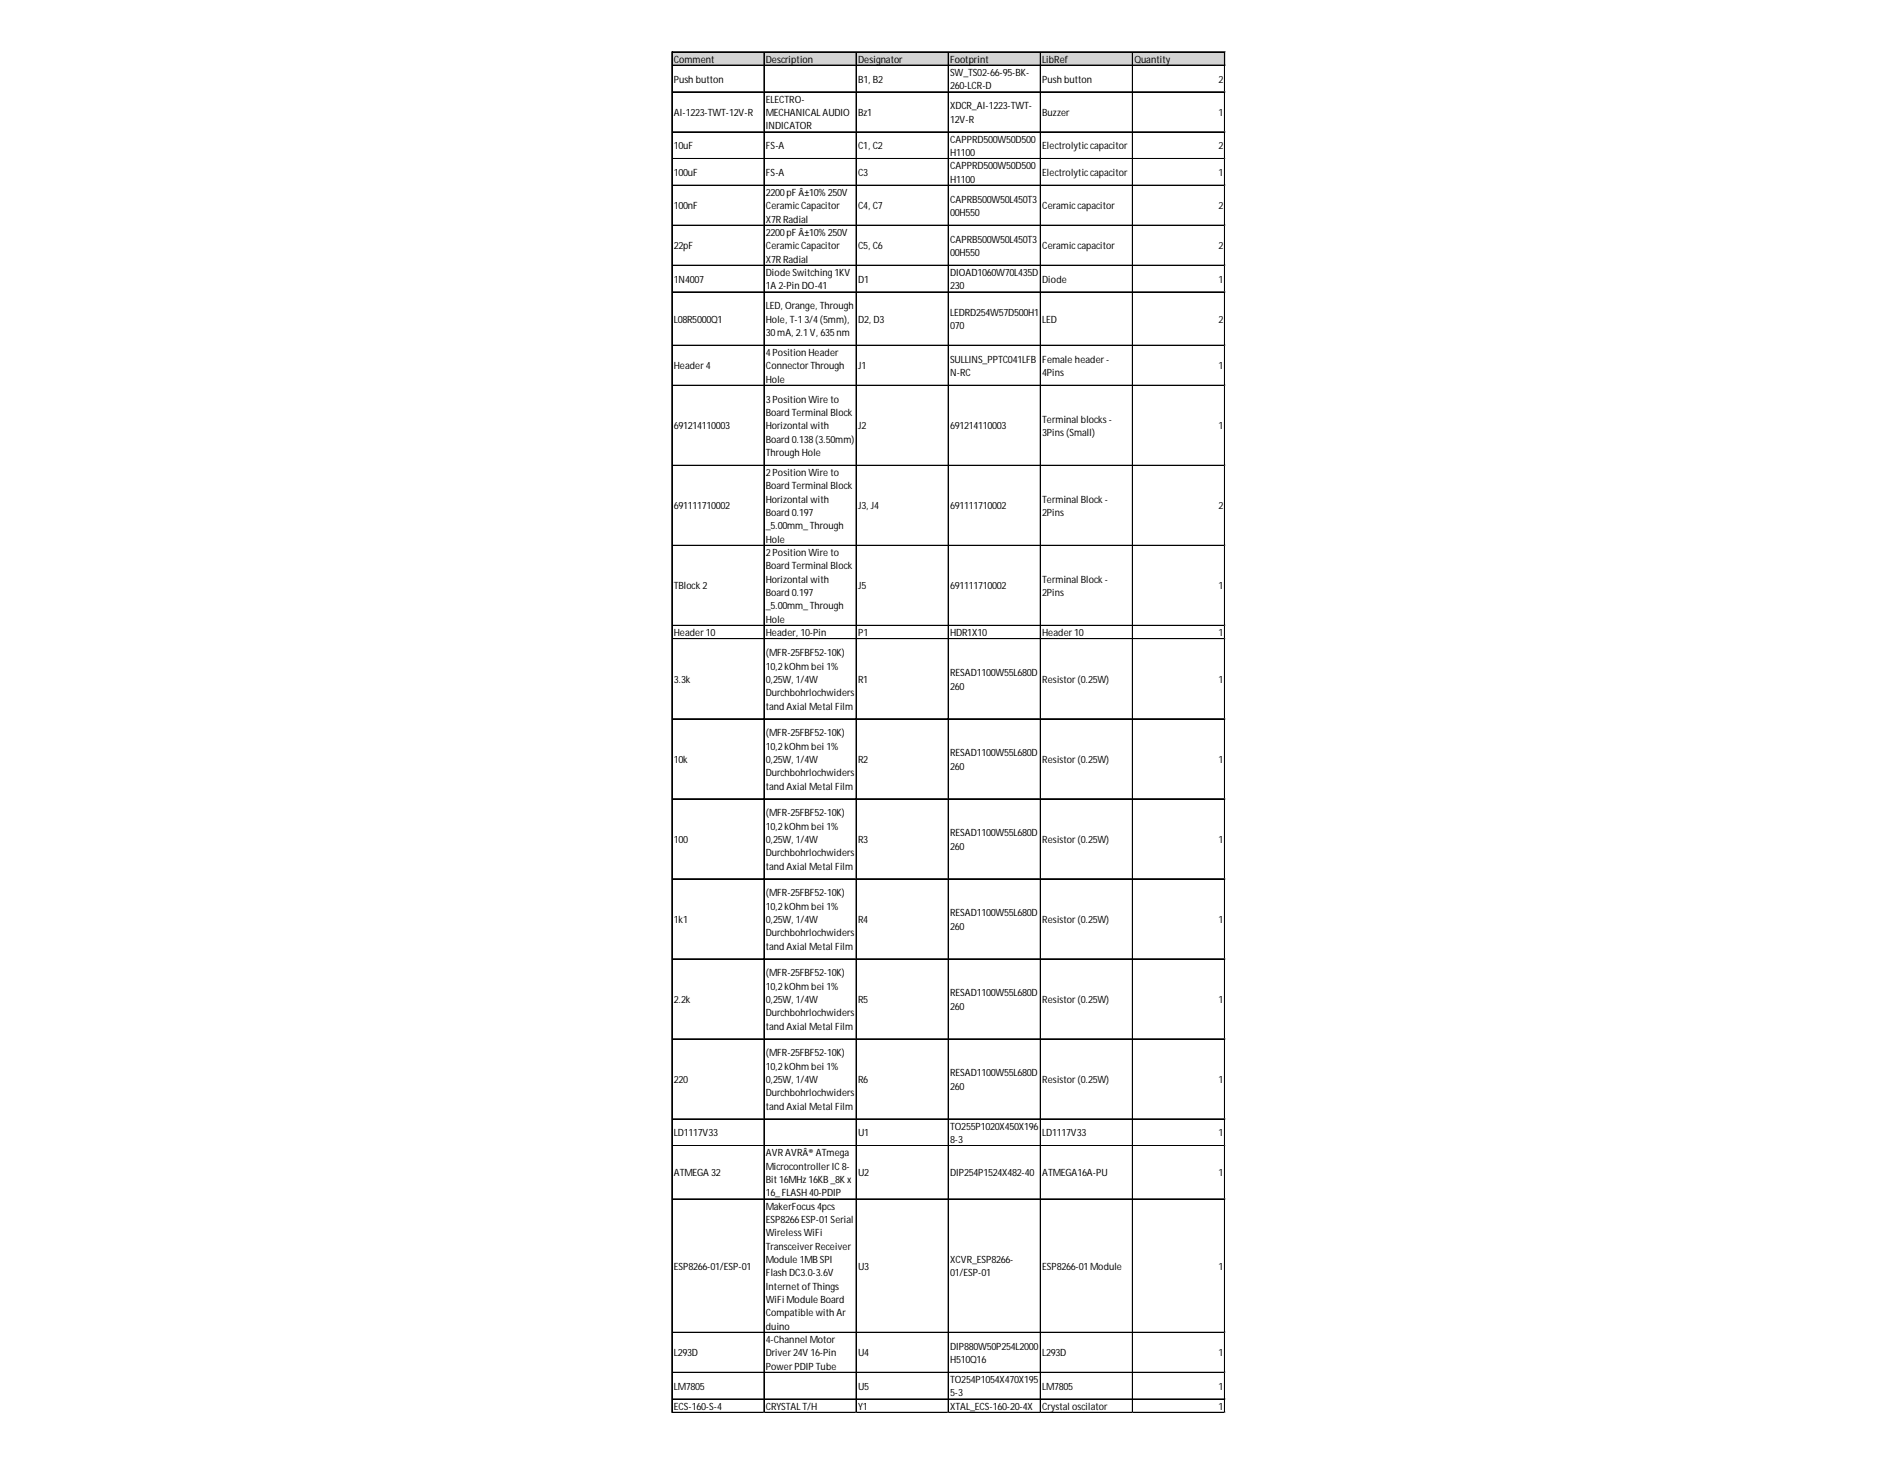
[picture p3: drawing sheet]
<svg xmlns="http://www.w3.org/2000/svg" width="279mm" height="216mm" viewBox="0 0 279 216" stroke-linecap="round" stroke-linejoin="round" font-family="sans-serif">
<defs><g id="words">
<g font-size="1.5">
<text x="99.1" y="9.2">Comment</text>
<text x="112.6" y="9.2">Description</text>
<text x="126.2" y="9.2">Designator</text>
<text x="139.7" y="9.2">Footprint</text>
<text x="139.7" y="11.2">SW_TS02-66-95-BK-</text>
<text x="153.3" y="9.2">LibRef</text>
<text x="166.8" y="9.2">Quantity</text>
<text x="99.1" y="12.2">Push button</text>
<text x="99.1" y="17.1">AI-1223-TWT-12V-R</text>
<text x="112.6" y="15.1">ELECTRO-</text>
<text x="112.6" y="17.1">MECHANICAL AUDIO</text>
<text x="126.2" y="12.2">B1, B2</text>
<text x="126.2" y="17.1">Bz1</text>
<text x="139.7" y="13.1">260-LCR-D</text>
<text x="139.7" y="16.1">XDCR_AI-1223-TWT-</text>
<text x="153.3" y="12.2">Push button</text>
<text x="153.3" y="17.1">Buzzer</text>
<text x="179.2" y="12.2">2</text>
<text x="179.2" y="17.1">1</text>
<text x="99.1" y="22">10uF</text>
<text x="112.6" y="19">INDICATOR</text>
<text x="112.6" y="22">FS-A</text>
<text x="126.2" y="22">C1, C2</text>
<text x="139.7" y="18">12V-R</text>
<text x="139.7" y="21">CAPPRD500W50D500</text>
<text x="139.7" y="22.9">H1100</text>
<text x="153.3" y="22">Electrolyticcapacitor</text>
<text x="179.2" y="22">2</text>
<text x="99.1" y="25.9">100uF</text>
<text x="112.6" y="25.9">FS-A</text>
<text x="112.6" y="28.8">2200pF Â±10% 250V</text>
<text x="126.2" y="25.9">C3</text>
<text x="139.7" y="24.9">CAPPRD500W50D500</text>
<text x="139.7" y="26.9">H1100</text>
<text x="139.7" y="29.8">CAPRB500W50L450T3</text>
<text x="153.3" y="25.9">Electrolyticcapacitor</text>
<text x="179.2" y="25.9">1</text>
<text x="99.1" y="30.8">100nF</text>
<text x="112.6" y="30.8">CeramicCapacitor</text>
<text x="112.6" y="32.7">X7R Radial</text>
<text x="112.6" y="34.7">2200pF Â±10% 250V</text>
<text x="126.2" y="30.8">C4, C7</text>
<text x="139.7" y="31.8">00H550</text>
<text x="139.7" y="35.7">CAPRB500W50L450T3</text>
<text x="153.3" y="30.8">Ceramiccapacitor</text>
<text x="179.2" y="30.8">2</text>
<text x="99.1" y="36.7">22pF</text>
<text x="99.1" y="41.6">1N4007</text>
<text x="112.6" y="36.7">CeramicCapacitor</text>
<text x="112.6" y="38.6">X7R Radial</text>
<text x="112.6" y="40.6">Diode Switching 1KV</text>
<text x="126.2" y="36.7">C5, C6</text>
<text x="126.2" y="41.6">D1</text>
<text x="139.7" y="37.7">00H550</text>
<text x="139.7" y="40.6">DIOAD1060W70L435D</text>
<text x="153.3" y="36.7">Ceramiccapacitor</text>
<text x="153.3" y="41.6">Diode</text>
<text x="179.2" y="36.7">2</text>
<text x="179.2" y="41.6">1</text>
<text x="99.1" y="47.5">L08R5000Q1</text>
<text x="112.6" y="42.6">1A 2-Pin DO-41</text>
<text x="112.6" y="45.5">LED, Orange, Through</text>
<text x="112.6" y="47.5">Hole, T-13/4(5mm),</text>
<text x="126.2" y="47.5">D2, D3</text>
<text x="139.7" y="42.6">230</text>
<text x="139.7" y="46.5">LEDRD254W57D500H1</text>
<text x="153.3" y="47.5">LED</text>
<text x="179.2" y="47.5">2</text>
<text x="112.6" y="49.4">30mA, 2.1V, 635nm</text>
<text x="112.6" y="52.4">4Position Header</text>
<text x="139.7" y="48.4">070</text>
<text x="139.7" y="53.3">SULLINS_PPTC041LFB</text>
<text x="153.3" y="53.3">Female header -</text>
<text x="99.1" y="54.3">Header 4</text>
<text x="112.6" y="54.3">Connector Through</text>
<text x="112.6" y="56.3">Hole</text>
<text x="112.6" y="59.2">3Position Wire to</text>
<text x="126.2" y="54.3">J1</text>
<text x="139.7" y="55.3">N-RC</text>
<text x="153.3" y="55.3">4Pins</text>
<text x="179.2" y="54.3">1</text>
<text x="99.1" y="63.2">691214110003</text>
<text x="112.6" y="61.2">Board Terminal Block</text>
<text x="112.6" y="63.2">Horizontal with</text>
<text x="112.6" y="65.1">Board 0.138(3.50mm)</text>
<text x="126.2" y="63.2">J2</text>
<text x="139.7" y="63.2">691214110003</text>
<text x="153.3" y="62.2">Terminal blocks -</text>
<text x="153.3" y="64.1">3Pins (Small)</text>
<text x="179.2" y="63.2">1</text>
<text x="112.6" y="67.1">Through Hole</text>
<text x="112.6" y="70">2Position Wire to</text>
<text x="112.6" y="72">Board Terminal Block</text>
<text x="99.1" y="74.9">691111710002</text>
<text x="112.6" y="73.9">Horizontal with</text>
<text x="112.6" y="75.9">Board 0.197</text>
<text x="112.6" y="77.9">_5.00mm_ Through</text>
<text x="126.2" y="74.9">J3, J4</text>
<text x="139.7" y="74.9">691111710002</text>
<text x="153.3" y="73.9">Terminal Block -</text>
<text x="153.3" y="75.9">2Pins</text>
<text x="179.2" y="74.9">2</text>
<text x="112.6" y="79.8">Hole</text>
<text x="112.6" y="81.8">2Position Wire to</text>
<text x="112.6" y="83.8">Board Terminal Block</text>
<text x="99.1" y="86.7">TBlock 2</text>
<text x="112.6" y="85.7">Horizontal with</text>
<text x="112.6" y="87.7">Board 0.197</text>
<text x="112.6" y="89.6">_5.00mm_ Through</text>
<text x="126.2" y="86.7">J5</text>
<text x="139.7" y="86.7">691111710002</text>
<text x="153.3" y="85.7">Terminal Block -</text>
<text x="153.3" y="87.7">2Pins</text>
<text x="179.2" y="86.7">1</text>
<text x="99.1" y="93.6">Header 10</text>
<text x="112.6" y="91.6">Hole</text>
<text x="112.6" y="93.6">Header, 10-Pin</text>
<text x="126.2" y="93.6">P1</text>
<text x="139.7" y="93.6">HDR1X10</text>
<text x="153.3" y="93.6">Header 10</text>
<text x="179.2" y="93.6">1</text>
<text x="99.1" y="100.4">3.3k</text>
<text x="112.6" y="96.5">(MFR-25FBF52-10K)</text>
<text x="112.6" y="98.5">10,2kOhm bei 1%</text>
<text x="112.6" y="100.4">0,25W, 1/4W</text>
<text x="126.2" y="100.4">R1</text>
<text x="139.7" y="99.4">RESAD1100W55L680D</text>
<text x="139.7" y="101.4">260</text>
<text x="153.3" y="100.4">Resistor (0.25W)</text>
<text x="179.2" y="100.4">1</text>
<text x="112.6" y="102.4">Durchbohrlochwiders</text>
<text x="112.6" y="104.3">tand Axial Metal Film</text>
<text x="99.1" y="112.2">10k</text>
<text x="112.6" y="108.3">(MFR-25FBF52-10K)</text>
<text x="112.6" y="110.2">10,2kOhm bei 1%</text>
<text x="112.6" y="112.2">0,25W, 1/4W</text>
<text x="126.2" y="112.2">R2</text>
<text x="139.7" y="111.2">RESAD1100W55L680D</text>
<text x="139.7" y="113.2">260</text>
<text x="153.3" y="112.2">Resistor (0.25W)</text>
<text x="179.2" y="112.2">1</text>
<text x="112.6" y="114.2">Durchbohrlochwiders</text>
<text x="112.6" y="116.1">tand Axial Metal Film</text>
<text x="99.1" y="124">100</text>
<text x="112.6" y="120">(MFR-25FBF52-10K)</text>
<text x="112.6" y="122">10,2kOhm bei 1%</text>
<text x="112.6" y="124">0,25W, 1/4W</text>
<text x="112.6" y="125.9">Durchbohrlochwiders</text>
<text x="126.2" y="124">R3</text>
<text x="139.7" y="123">RESAD1100W55L680D</text>
<text x="139.7" y="124.9">260</text>
<text x="153.3" y="124">Resistor (0.25W)</text>
<text x="179.2" y="124">1</text>
<text x="112.6" y="127.9">tand Axial Metal Film</text>
<text x="112.6" y="131.8">(MFR-25FBF52-10K)</text>
<text x="99.1" y="135.7">1k1</text>
<text x="112.6" y="133.8">10,2kOhm bei 1%</text>
<text x="112.6" y="135.7">0,25W, 1/4W</text>
<text x="112.6" y="137.7">Durchbohrlochwiders</text>
<text x="126.2" y="135.7">R4</text>
<text x="139.7" y="134.8">RESAD1100W55L680D</text>
<text x="139.7" y="136.7">260</text>
<text x="153.3" y="135.7">Resistor (0.25W)</text>
<text x="179.2" y="135.7">1</text>
<text x="112.6" y="139.7">tand Axial Metal Film</text>
<text x="112.6" y="143.6">(MFR-25FBF52-10K)</text>
<text x="99.1" y="147.5">2.2k</text>
<text x="112.6" y="145.5">10,2kOhm bei 1%</text>
<text x="112.6" y="147.5">0,25W, 1/4W</text>
<text x="112.6" y="149.5">Durchbohrlochwiders</text>
<text x="126.2" y="147.5">R5</text>
<text x="139.7" y="146.5">RESAD1100W55L680D</text>
<text x="139.7" y="148.5">260</text>
<text x="153.3" y="147.5">Resistor (0.25W)</text>
<text x="179.2" y="147.5">1</text>
<text x="112.6" y="151.4">tand Axial Metal Film</text>
<text x="112.6" y="155.4">(MFR-25FBF52-10K)</text>
<text x="99.1" y="159.3">220</text>
<text x="112.6" y="157.3">10,2kOhm bei 1%</text>
<text x="112.6" y="159.3">0,25W, 1/4W</text>
<text x="112.6" y="161.2">Durchbohrlochwiders</text>
<text x="126.2" y="159.3">R6</text>
<text x="139.7" y="158.3">RESAD1100W55L680D</text>
<text x="139.7" y="160.3">260</text>
<text x="153.3" y="159.3">Resistor (0.25W)</text>
<text x="179.2" y="159.3">1</text>
<text x="99.1" y="167.1">LD1117V33</text>
<text x="112.6" y="163.2">tand Axial Metal Film</text>
<text x="126.2" y="167.1">U1</text>
<text x="139.7" y="166.1">TO255P1020X450X196</text>
<text x="153.3" y="167.1">LD1117V33</text>
<text x="179.2" y="167.1">1</text>
<text x="99.1" y="173">ATMEGA 32</text>
<text x="112.6" y="170.1">AVR AVRÂ® ATmega</text>
<text x="112.6" y="172">Microcontroller IC 8-</text>
<text x="112.6" y="174">Bit 16MHz 16KB _8K x</text>
<text x="126.2" y="173">U2</text>
<text x="139.7" y="168.1">8-3</text>
<text x="139.7" y="173">DIP254P1524X482-40</text>
<text x="153.3" y="173">ATMEGA16A-PU</text>
<text x="179.2" y="173">1</text>
<text x="112.6" y="176">16_FLASH 40-PDIP</text>
<text x="112.6" y="177.9">MakerFocus 4pcs</text>
<text x="112.6" y="179.9">ESP8266ESP-01Serial</text>
<text x="112.6" y="181.8">Wireless WiFi</text>
<text x="112.6" y="183.8">Transceiver Receiver</text>
<text x="112.6" y="185.8">Module 1MB SPI</text>
<text x="139.7" y="185.8">XCVR_ESP8266-</text>
<text x="99.1" y="186.7">ESP8266-01/ESP-01</text>
<text x="112.6" y="187.7">Flash DC3.0-3.6V</text>
<text x="112.6" y="189.7">Internet ofThings</text>
<text x="112.6" y="191.6">WiFi Module Board</text>
<text x="126.2" y="186.7">U3</text>
<text x="139.7" y="187.7">01/ESP-01</text>
<text x="153.3" y="186.7">ESP8266-01Module</text>
<text x="179.2" y="186.7">1</text>
<text x="112.6" y="193.6">Compatible with Ar</text>
<text x="112.6" y="195.6">duino</text>
<text x="112.6" y="197.5">4-Channel Motor</text>
<text x="99.1" y="199.5">L293D</text>
<text x="112.6" y="199.5">Driver 24V 16-Pin</text>
<text x="112.6" y="201.5">Power PDIP Tube</text>
<text x="126.2" y="199.5">U4</text>
<text x="139.7" y="198.5">DIP880W50P254L2000</text>
<text x="139.7" y="200.5">H510Q16</text>
<text x="139.7" y="203.4">TO254P1054X470X195</text>
<text x="153.3" y="199.5">L293D</text>
<text x="179.2" y="199.5">1</text>
<text x="99.1" y="204.4">LM7805</text>
<text x="99.1" y="207.3">ECS-160-S-4</text>
<text x="112.6" y="207.3">CRYSTAL T/H</text>
<text x="126.2" y="204.4">U5</text>
<text x="126.2" y="207.3">Y1</text>
<text x="139.7" y="205.4">5-3</text>
<text x="139.7" y="207.3">XTAL_ECS-160-20-4X</text>
<text x="153.3" y="204.4">LM7805</text>
<text x="153.3" y="207.3">Crystal oscilator</text>
<text x="179.2" y="204.4">1</text>
<text x="179.2" y="207.3">1</text>
</g>
</g></defs>
<path d="M98.8 7.7h81.4v2h-81.4z" fill="#d3d3d3"/>
<g fill="none" stroke="#000" stroke-width=".15">
<path d="M98.8 7.6v200.2M98.9 7.6h81.3M98.9 7.7h81.3M98.9 9.6h81.3M98.9 13.5h81.3M98.9 19.4h81.3M112.3 7.7v200.1M112.4 7.7v200.1M125.9 7.7v200.1M139.4 7.7v200.1M139.5 7.7v200.1M153 7.7v200.1"/>
<path d="M166.5 7.7v200.1M166.6 7.7v200.1M180.1 7.7v200.1M98.9 23.3h81.3M98.9 23.4h81.3M98.9 27.2h81.3M98.9 27.3h81.3M98.9 33.1h81.3M98.9 33.2h81.3M98.9 39h81.3M98.9 42.9h81.3M98.9 43h81.3"/>
<path d="M98.9 50.8h81.3M98.9 56.7h81.3M98.9 68.4h81.3M98.9 68.5h81.3M98.9 80.2h81.3M98.9 92h81.3M98.9 93.9h81.3M98.9 94h81.3M98.9 105.7h81.3M98.9 117.5h81.3M98.9 129.2h81.3M98.9 129.3h81.3"/>
<path d="M98.9 141h81.3M98.9 141.1h81.3M98.9 152.8h81.3M98.9 164.5h81.3M98.9 164.6h81.3M98.9 168.5h81.3M98.9 176.3h81.3M98.9 176.4h81.3M98.9 195.9h81.3M98.9 196h81.3M98.9 201.8h81.3M98.9 201.9h81.3"/>
<path d="M98.9 205.7h81.3M98.9 205.8h81.3M98.9 207.7h81.3M98.9 207.8h81.3"/>
</g>
<path d="M98.8 207.8v.1" fill="none" stroke="#d4d4d4" stroke-width=".15"/>
<path d="M98.8 207.8l.1 .1z" fill="#d4d4d4"/>
<path d="M112.3 207.8v.1" fill="none" stroke="#d4d4d4" stroke-width=".15"/>
<path d="M112.3 207.8l.1 .1z" fill="#d4d4d4"/>
<path d="M125.9 207.8v.1" fill="none" stroke="#d4d4d4" stroke-width=".15"/>
<path d="M125.9 207.8l.1 .1z" fill="#d4d4d4"/>
<path d="M139.4 207.8v.1" fill="none" stroke="#d4d4d4" stroke-width=".15"/>
<path d="M139.4 207.8l.1 .1z" fill="#d4d4d4"/>
<path d="M153 207.8v.1" fill="none" stroke="#d4d4d4" stroke-width=".15"/>
<path d="M153 207.8l.1 .1z" fill="#d4d4d4"/>
<path d="M166.5 207.8v.1" fill="none" stroke="#d4d4d4" stroke-width=".15"/>
<path d="M166.5 207.8l.1 .1z" fill="#d4d4d4"/>
<path d="M180.1 207.8v.1" fill="none" stroke="#d4d4d4" stroke-width=".15"/>
<path d="M180.1 207.8l.1 .1z" fill="#d4d4d4"/>
<path d="M180.2 13.5h.1" fill="none" stroke="#d4d4d4" stroke-width=".15"/>
<path d="M180.2 13.5v.1z" fill="#d4d4d4"/>
<path d="M180.2 19.4h.1" fill="none" stroke="#d4d4d4" stroke-width=".15"/>
<path d="M180.2 19.4v.1z" fill="#d4d4d4"/>
<path d="M180.2 23.3h.1" fill="none" stroke="#d4d4d4" stroke-width=".15"/>
<path d="M180.2 23.3v.1z" fill="#d4d4d4"/>
<path d="M180.2 27.2h.1" fill="none" stroke="#d4d4d4" stroke-width=".15"/>
<path d="M180.2 27.2v.1z" fill="#d4d4d4"/>
<path d="M180.2 33.1h.1" fill="none" stroke="#d4d4d4" stroke-width=".15"/>
<path d="M180.2 33.1v.1z" fill="#d4d4d4"/>
<path d="M180.2 39h.1" fill="none" stroke="#d4d4d4" stroke-width=".15"/>
<path d="M180.2 39v.1z" fill="#d4d4d4"/>
<path d="M180.2 42.9h.1" fill="none" stroke="#d4d4d4" stroke-width=".15"/>
<path d="M180.2 42.9v.1z" fill="#d4d4d4"/>
<path d="M180.2 50.8h.1" fill="none" stroke="#d4d4d4" stroke-width=".15"/>
<path d="M180.2 50.8v.1z" fill="#d4d4d4"/>
<path d="M180.2 56.7h.1" fill="none" stroke="#d4d4d4" stroke-width=".15"/>
<path d="M180.2 56.7v.1z" fill="#d4d4d4"/>
<path d="M180.2 68.4h.1" fill="none" stroke="#d4d4d4" stroke-width=".15"/>
<path d="M180.2 68.4v.1z" fill="#d4d4d4"/>
<path d="M180.2 80.2h.1" fill="none" stroke="#d4d4d4" stroke-width=".15"/>
<path d="M180.2 80.2v.1z" fill="#d4d4d4"/>
<path d="M180.2 92h.1" fill="none" stroke="#d4d4d4" stroke-width=".15"/>
<path d="M180.2 92v.1z" fill="#d4d4d4"/>
<path d="M180.2 93.9h.1" fill="none" stroke="#d4d4d4" stroke-width=".15"/>
<path d="M180.2 93.9v.1z" fill="#d4d4d4"/>
<path d="M180.2 105.7h.1" fill="none" stroke="#d4d4d4" stroke-width=".15"/>
<path d="M180.2 105.7v.1z" fill="#d4d4d4"/>
<path d="M180.2 117.5h.1" fill="none" stroke="#d4d4d4" stroke-width=".15"/>
<path d="M180.2 117.5v.1z" fill="#d4d4d4"/>
<path d="M180.2 129.2h.1" fill="none" stroke="#d4d4d4" stroke-width=".15"/>
<path d="M180.2 129.2v.1z" fill="#d4d4d4"/>
<path d="M180.2 141h.1" fill="none" stroke="#d4d4d4" stroke-width=".15"/>
<path d="M180.2 141v.1z" fill="#d4d4d4"/>
<path d="M180.2 152.8h.1" fill="none" stroke="#d4d4d4" stroke-width=".15"/>
<path d="M180.2 152.8v.1z" fill="#d4d4d4"/>
<path d="M180.2 164.5h.1" fill="none" stroke="#d4d4d4" stroke-width=".15"/>
<path d="M180.2 164.5v.1z" fill="#d4d4d4"/>
<path d="M180.2 168.5h.1" fill="none" stroke="#d4d4d4" stroke-width=".15"/>
<path d="M180.2 168.5v.1z" fill="#d4d4d4"/>
<path d="M180.2 176.3h.1" fill="none" stroke="#d4d4d4" stroke-width=".15"/>
<path d="M180.2 176.3v.1z" fill="#d4d4d4"/>
<path d="M180.2 195.9h.1" fill="none" stroke="#d4d4d4" stroke-width=".15"/>
<path d="M180.2 195.9v.1z" fill="#d4d4d4"/>
<path d="M180.2 201.8h.1" fill="none" stroke="#d4d4d4" stroke-width=".15"/>
<path d="M180.2 201.8v.1z" fill="#d4d4d4"/>
<path d="M180.2 205.7h.1" fill="none" stroke="#d4d4d4" stroke-width=".15"/>
<path d="M180.2 205.7v.1z" fill="#d4d4d4"/>
<path d="M180.2 207.7h.1" fill="none" stroke="#d4d4d4" stroke-width=".15"/>
<path d="M180.2 207.7v.1z" fill="#d4d4d4"/>
<use href="#words"/>
</svg>
